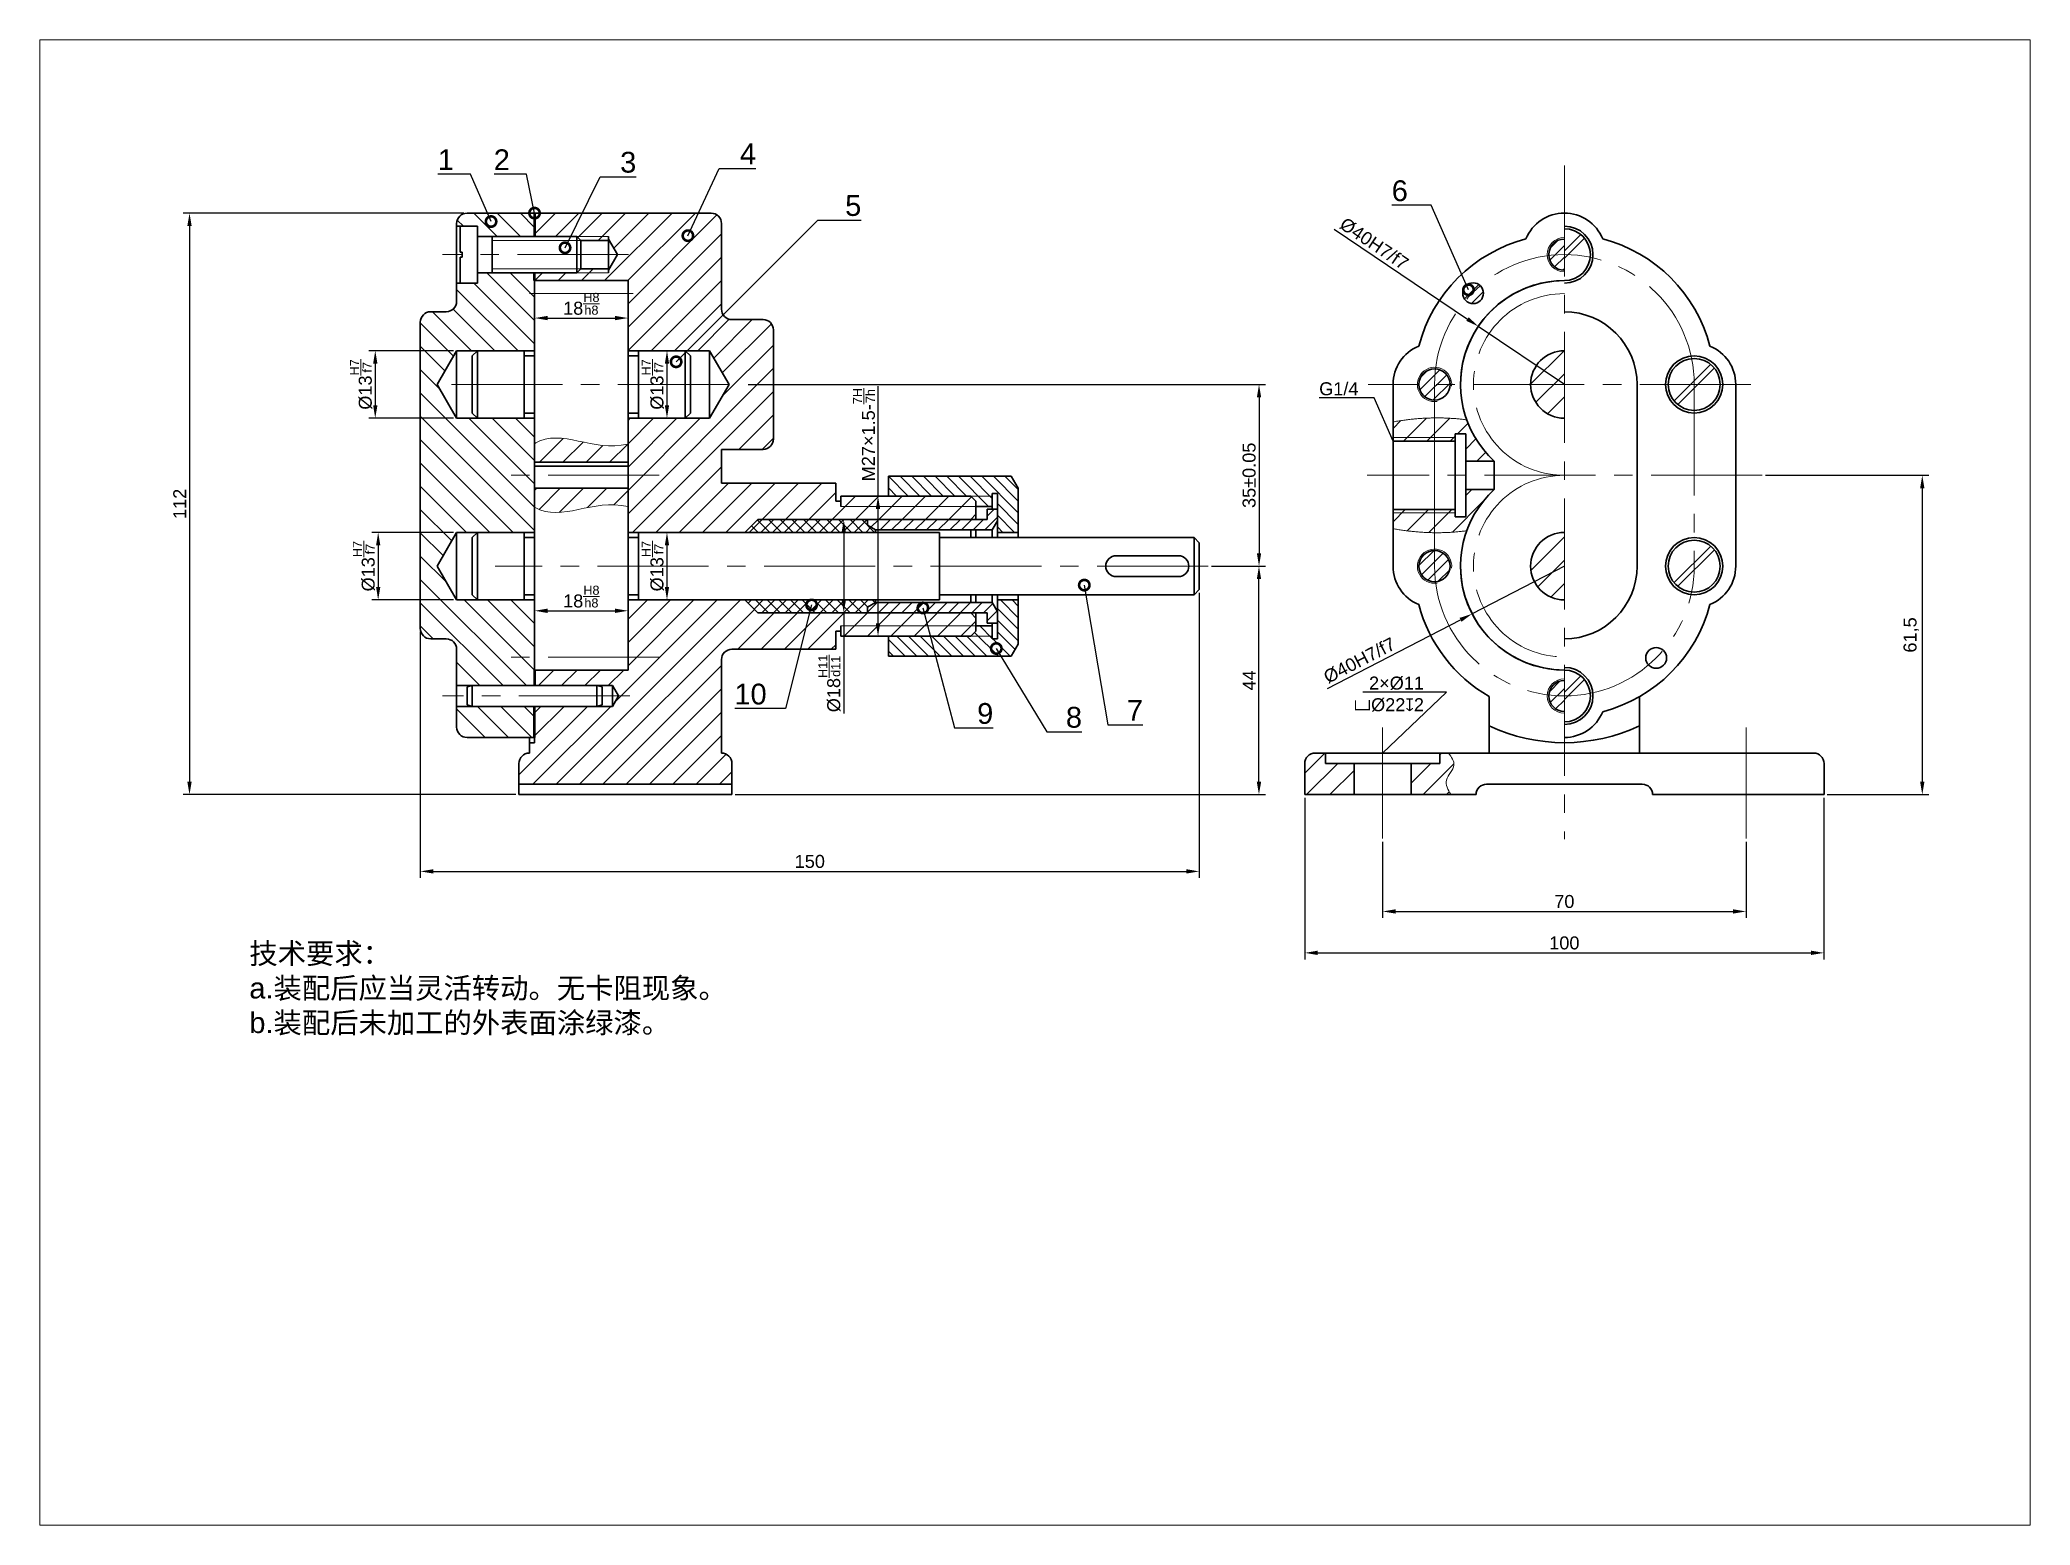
# Paper-space layout '布局1' of a CAD drawing. Header units: millimetres. Extents: x 1 to 257, y 3 to 194.
# The model-space entities are those that its viewports show. They can reach past a viewport. Long polylines and large blocks are cut down to what shows.
import ezdxf
from ezdxf import colors
from ezdxf.entities.mleader import LeaderData, LeaderLine
from ezdxf.math import Vec2, Vec3

# ---------------------------------------------------------------- set-up
doc = ezdxf.new("R2010")
doc.units = ezdxf.units.MM
doc.header["$LTSCALE"] = 0.5
doc.linetypes.add('CENTER2', pattern=[28.575, 19.05, -3.175, 3.175, -3.175])
for name, color, linetype, lineweight in [('中心线', 7, 'CENTER2', 15), ('剖面线', 7, 'Continuous', 15), ('尺寸线', 7, 'Continuous', 15), ('粗粗实线', 7, 'Continuous', 50), ('细实线', 7, 'Continuous', 15), ('轮廓线', 7, 'Continuous', 30)]:
    doc.layers.add(name, color=color, linetype=linetype, lineweight=lineweight)
doc.styles.get("Standard").update_dxf_attribs({"font": 'arial.ttf'})
doc.dimstyles.new('ISO-25', dxfattribs={"dimtxt": 2.5, "dimasz": 2.5, "dimexe": 1.25, "dimexo": 0.625, "dimtad": 1, "dimtxsty": 'Standard', "dimcen": 2.5, "dimadec": 0, "dimazin": 0, "dimtfac": 1, "dimtmove": 0, "dimatfit": 3, "dimfxl": 1, "dimarcsym": 0})
pattern_1 = [(45, (26.2545, 0), (-2.245064, 2.245064), [])]

psp = doc.layouts.new('布局1')

msp = doc.modelspace()

# ---------------------------------------------------------------- texts
at = {"layer": '尺寸线', "insert": (2556.99, 1914.784), "char_height": 4, "attachment_point": 1}
msp.add_mtext('{\\fSimSun|b0|i0|c134|p2;技术要求：}\\Pa.{\\fSimSun|b0|i0|c134|p2;装配后应当灵活转动。无卡阻现象。}\\Pb.{\\fSimSun|b0|i0|c134|p2;装配后未加工的外表面涂绿漆。}', dxfattribs=at)

# ---------------------------------------------------------------- blocks, each defined once
blk = doc.blocks.new('*D18')
at = {"layer": 'Defpoints', "color": 0, "transparency": 16777216}
for p in [(2598.92, 2055.38), (2545.47, 1943.38), (2608.92, 1943.38)]:
    blk.add_point(p, dxfattribs=at)
at = {"layer": '尺寸线', "color": 0, "lineweight": -2, "transparency": 16777216}
for p, q in [((2598.29, 2055.38), (2544.22, 2055.38)), ((2545.47, 2052.88), (2545.47, 1945.88)), ((2608.29, 1943.38), (2544.22, 1943.38))]:
    blk.add_line(p, q, dxfattribs=at)
at = {"layer": '尺寸线', "color": 0, "transparency": 16777216}
for points in [[(2545.05, 2052.88), (2545.89, 2052.88), (2545.47, 2055.38)], [(2545.05, 1945.88), (2545.89, 1945.88), (2545.47, 1943.38)]]:
    blk.add_solid(points, dxfattribs=at)
at = {"layer": '尺寸线', "color": 0, "transparency": 16777216, "insert": (2543.59, 1999.38), "char_height": 2.5, "attachment_point": 5, "rotation": 90}
blk.add_mtext('112', dxfattribs=at)
blk = doc.blocks.new('*D19')
at = {"layer": 'Defpoints', "color": 0, "transparency": 16777216}
for p in [(2739.92, 1982.88), (2589.92, 1975.38), (2739.92, 1928.59)]:
    blk.add_point(p, dxfattribs=at)
at = {"layer": '尺寸线', "color": 0, "lineweight": -2, "transparency": 16777216}
for p, q in [((2739.92, 1982.26), (2739.92, 1927.34)), ((2589.92, 1974.76), (2589.92, 1927.34)), ((2592.42, 1928.59), (2737.42, 1928.59))]:
    blk.add_line(p, q, dxfattribs=at)
at = {"layer": '尺寸线', "color": 0, "transparency": 16777216}
for points in [[(2592.42, 1929.01), (2592.42, 1928.18), (2589.92, 1928.59)], [(2737.42, 1929.01), (2737.42, 1928.18), (2739.92, 1928.59)]]:
    blk.add_solid(points, dxfattribs=at)
at = {"layer": '尺寸线', "color": 0, "transparency": 16777216, "insert": (2664.92, 1930.5), "char_height": 2.5, "attachment_point": 5}
blk.add_mtext('150', dxfattribs=at)
blk = doc.blocks.new('*D20')
at = {"layer": 'Defpoints', "color": 0, "transparency": 16777216}
for p in [(2652.43, 2022.38), (2741.64, 1987.38), (2751.43, 1987.38)]:
    blk.add_point(p, dxfattribs=at)
at = {"layer": '尺寸线', "color": 0, "lineweight": -2, "transparency": 16777216}
for p, q in [((2653.06, 2022.38), (2752.68, 2022.38)), ((2751.43, 2019.88), (2751.43, 1989.88)), ((2742.27, 1987.38), (2752.68, 1987.38))]:
    blk.add_line(p, q, dxfattribs=at)
at = {"layer": '尺寸线', "color": 0, "transparency": 16777216}
for points in [[(2751.02, 2019.88), (2751.85, 2019.88), (2751.43, 2022.38)], [(2751.02, 1989.88), (2751.85, 1989.88), (2751.43, 1987.38)]]:
    blk.add_solid(points, dxfattribs=at)
at = {"layer": '尺寸线', "color": 0, "transparency": 16777216, "insert": (2749.53, 2004.88), "char_height": 2.5, "attachment_point": 5, "rotation": 90}
blk.add_mtext('35%%p0.05', dxfattribs=at)
blk = doc.blocks.new('*D21')
at = {"layer": 'Defpoints', "color": 0, "transparency": 16777216}
for p in [(2741.64, 1987.38), (2751.42, 1987.38), (2649.92, 1943.38)]:
    blk.add_point(p, dxfattribs=at)
at = {"layer": '尺寸线', "color": 0, "lineweight": -2, "transparency": 16777216}
for p, q in [((2742.27, 1987.38), (2752.67, 1987.38)), ((2751.42, 1945.88), (2751.42, 1984.88)), ((2650.54, 1943.38), (2752.67, 1943.38))]:
    blk.add_line(p, q, dxfattribs=at)
at = {"layer": '尺寸线', "color": 0, "transparency": 16777216}
for points in [[(2751, 1984.88), (2751.84, 1984.88), (2751.42, 1987.38)], [(2751, 1945.88), (2751.84, 1945.88), (2751.42, 1943.38)]]:
    blk.add_solid(points, dxfattribs=at)
at = {"layer": '尺寸线', "color": 0, "transparency": 16777216, "insert": (2749.54, 1965.38), "char_height": 2.5, "attachment_point": 5, "rotation": 90}
blk.add_mtext('44', dxfattribs=at)
blk = doc.blocks.new('*D22')
at = {"layer": 'Defpoints', "color": 0, "transparency": 16777216}
for p in [(2611.92, 2039.88), (2629.92, 2039.88), (2629.92, 2035.17)]:
    blk.add_point(p, dxfattribs=at)
at = {"layer": '尺寸线', "color": 0, "lineweight": -2, "transparency": 16777216}
for p, q in [((2611.92, 2039.26), (2611.92, 2033.92)), ((2629.92, 2039.26), (2629.92, 2033.92)), ((2614.42, 2035.17), (2627.42, 2035.17))]:
    blk.add_line(p, q, dxfattribs=at)
at = {"layer": '尺寸线', "color": 0, "transparency": 16777216}
for points in [[(2614.42, 2035.59), (2614.42, 2034.76), (2611.92, 2035.17)], [(2627.42, 2035.59), (2627.42, 2034.76), (2629.92, 2035.17)]]:
    blk.add_solid(points, dxfattribs=at)
at = {"layer": '尺寸线', "color": 0, "transparency": 16777216, "insert": (2620.92, 2037.9), "char_height": 2.5, "attachment_point": 5}
blk.add_mtext('18{\\H0.7x;\\SH8/h8;}', dxfattribs=at)
blk = doc.blocks.new('*D23')
at = {"layer": 'Defpoints', "color": 0, "transparency": 16777216}
for p in [(2611.92, 1987.91), (2629.92, 1987.91), (2629.92, 1978.79)]:
    blk.add_point(p, dxfattribs=at)
at = {"layer": '尺寸线', "color": 0, "lineweight": -2, "transparency": 16777216}
for p, q in [((2611.92, 1987.28), (2611.92, 1977.54)), ((2629.92, 1987.28), (2629.92, 1977.54)), ((2614.42, 1978.79), (2627.42, 1978.79))]:
    blk.add_line(p, q, dxfattribs=at)
at = {"layer": '尺寸线', "color": 0, "transparency": 16777216}
for points in [[(2614.42, 1979.2), (2614.42, 1978.37), (2611.92, 1978.79)], [(2627.42, 1979.2), (2627.42, 1978.37), (2629.92, 1978.79)]]:
    blk.add_solid(points, dxfattribs=at)
at = {"layer": '尺寸线', "color": 0, "transparency": 16777216, "insert": (2620.92, 1981.51), "char_height": 2.5, "attachment_point": 5}
blk.add_mtext('18{\\H0.7x;\\SH8/h8;}', dxfattribs=at)
blk = doc.blocks.new('*D24')
at = {"layer": 'Defpoints', "color": 0, "transparency": 16777216}
for p in [(2775.23, 1934.91), (2845.23, 1934.91), (2845.23, 1920.88)]:
    blk.add_point(p, dxfattribs=at)
at = {"layer": '尺寸线', "color": 0, "lineweight": -2, "transparency": 16777216}
for p, q in [((2775.23, 1934.29), (2775.23, 1919.63)), ((2845.23, 1934.29), (2845.23, 1919.63)), ((2777.73, 1920.88), (2842.73, 1920.88))]:
    blk.add_line(p, q, dxfattribs=at)
at = {"layer": '尺寸线', "color": 0, "transparency": 16777216}
for points in [[(2777.73, 1921.29), (2777.73, 1920.46), (2775.23, 1920.88)], [(2842.73, 1921.29), (2842.73, 1920.46), (2845.23, 1920.88)]]:
    blk.add_solid(points, dxfattribs=at)
at = {"layer": '尺寸线', "color": 0, "transparency": 16777216, "insert": (2810.23, 1922.78), "char_height": 2.5, "attachment_point": 5}
blk.add_mtext('70', dxfattribs=at)
blk = doc.blocks.new('*D25')
at = {"layer": 'Defpoints', "color": 0, "transparency": 16777216}
for p in [(2760.23, 1943.38), (2860.23, 1943.38), (2860.23, 1912.9)]:
    blk.add_point(p, dxfattribs=at)
at = {"layer": '尺寸线', "color": 0, "lineweight": -2, "transparency": 16777216}
for p, q in [((2760.23, 1942.76), (2760.23, 1911.65)), ((2860.23, 1942.76), (2860.23, 1911.65)), ((2762.73, 1912.9), (2857.73, 1912.9))]:
    blk.add_line(p, q, dxfattribs=at)
at = {"layer": '尺寸线', "color": 0, "transparency": 16777216}
for points in [[(2762.73, 1913.32), (2762.73, 1912.49), (2760.23, 1912.9)], [(2857.73, 1913.32), (2857.73, 1912.49), (2860.23, 1912.9)]]:
    blk.add_solid(points, dxfattribs=at)
at = {"layer": '尺寸线', "color": 0, "transparency": 16777216, "insert": (2810.23, 1914.8), "char_height": 2.5, "attachment_point": 5}
blk.add_mtext('100', dxfattribs=at)
blk = doc.blocks.new('*D26')
at = {"layer": 'Defpoints', "color": 0, "transparency": 16777216}
for p in [(2848.31, 2004.88), (2860.23, 1943.38), (2879.16, 1943.38)]:
    blk.add_point(p, dxfattribs=at)
at = {"layer": '尺寸线', "color": 0, "lineweight": -2, "transparency": 16777216}
for p, q in [((2848.94, 2004.88), (2880.41, 2004.88)), ((2879.16, 2002.38), (2879.16, 1945.88)), ((2860.86, 1943.38), (2880.41, 1943.38))]:
    blk.add_line(p, q, dxfattribs=at)
at = {"layer": '尺寸线', "color": 0, "transparency": 16777216}
for points in [[(2878.74, 2002.38), (2879.57, 2002.38), (2879.16, 2004.88)], [(2878.74, 1945.88), (2879.57, 1945.88), (2879.16, 1943.38)]]:
    blk.add_solid(points, dxfattribs=at)
at = {"layer": '尺寸线', "color": 0, "transparency": 16777216, "insert": (2877.03, 1974.13), "char_height": 2.5, "attachment_point": 5, "rotation": 90}
blk.add_mtext('61,5', dxfattribs=at)
blk = doc.blocks.new('*D27')
at = {"layer": 'Defpoints', "color": 0, "transparency": 16777216}
for p in [(2793.66, 2033.57), (2810.23, 2022.38)]:
    blk.add_point(p, dxfattribs=at)
at = {"layer": '尺寸线', "color": 0, "lineweight": -2, "transparency": 16777216}
for p, q in [((2765.91, 2052.3), (2791.58, 2034.97)), ((2810.23, 2022.38), (2793.66, 2033.57))]:
    blk.add_line(p, q, dxfattribs=at)
at = {"layer": '尺寸线', "color": 0, "transparency": 16777216}
blk.add_solid([(2791.82, 2035.32), (2791.35, 2034.63), (2793.66, 2033.57)], dxfattribs=at)
at = {"layer": '尺寸线', "color": 0, "transparency": 16777216, "insert": (2773.6, 2049.48), "char_height": 2.5, "attachment_point": 5, "rotation": 325.9839}
blk.add_mtext('%%C40H7/f7', dxfattribs=at)
blk = doc.blocks.new('*D28')
at = {"layer": 'Defpoints', "color": 0, "transparency": 16777216}
for p in [(2810.23, 1987.38), (2792.47, 1978.2)]:
    blk.add_point(p, dxfattribs=at)
at = {"layer": '尺寸线', "color": 0, "lineweight": -2, "transparency": 16777216}
for p, q in [((2810.23, 1987.38), (2792.47, 1978.2)), ((2764.64, 1963.8), (2790.25, 1977.05))]:
    blk.add_line(p, q, dxfattribs=at)
at = {"layer": '尺寸线', "color": 0, "transparency": 16777216}
blk.add_solid([(2790.06, 1977.42), (2790.44, 1976.68), (2792.47, 1978.2)], dxfattribs=at)
at = {"layer": '尺寸线', "color": 0, "transparency": 16777216, "insert": (2770.79, 1969.21), "char_height": 2.5, "attachment_point": 5, "rotation": 27.3444}
blk.add_mtext('%%C40H7/f7', dxfattribs=at)
blk = doc.blocks.new('_None')
blk = doc.blocks.new('*D30')
at = {"layer": 'Defpoints', "color": 0, "transparency": 16777216}
for p in [(2596.92, 2028.88), (2581.24, 2015.88), (2596.92, 2015.88)]:
    blk.add_point(p, dxfattribs=at)
at = {"layer": '尺寸线', "color": 0, "lineweight": -2, "transparency": 16777216}
for p, q in [((2596.29, 2028.88), (2579.99, 2028.88)), ((2581.24, 2026.38), (2581.24, 2018.38)), ((2596.29, 2015.88), (2579.99, 2015.88))]:
    blk.add_line(p, q, dxfattribs=at)
at = {"layer": '尺寸线', "color": 0, "transparency": 16777216}
for points in [[(2580.83, 2026.38), (2581.66, 2026.38), (2581.24, 2028.88)], [(2580.83, 2018.38), (2581.66, 2018.38), (2581.24, 2015.88)]]:
    blk.add_solid(points, dxfattribs=at)
at = {"layer": '尺寸线', "color": 0, "transparency": 16777216, "insert": (2578.51, 2022.38), "char_height": 2.5, "attachment_point": 5, "rotation": 90}
blk.add_mtext('%%C13{\\H0.7x;\\SH7/f7;}', dxfattribs=at)
blk = doc.blocks.new('*D31')
at = {"layer": 'Defpoints', "color": 0, "transparency": 16777216}
for p in [(2596.92, 1993.88), (2581.8, 1980.88), (2596.92, 1980.88)]:
    blk.add_point(p, dxfattribs=at)
at = {"layer": '尺寸线', "color": 0, "lineweight": -2, "transparency": 16777216}
for p, q in [((2596.29, 1993.88), (2580.55, 1993.88)), ((2581.8, 1991.38), (2581.8, 1983.38)), ((2596.29, 1980.88), (2580.55, 1980.88))]:
    blk.add_line(p, q, dxfattribs=at)
at = {"layer": '尺寸线', "color": 0, "transparency": 16777216}
for points in [[(2581.39, 1991.38), (2582.22, 1991.38), (2581.8, 1993.88)], [(2581.39, 1983.38), (2582.22, 1983.38), (2581.8, 1980.88)]]:
    blk.add_solid(points, dxfattribs=at)
at = {"layer": '尺寸线', "color": 0, "transparency": 16777216, "insert": (2579.07, 1987.38), "char_height": 2.5, "attachment_point": 5, "rotation": 90}
blk.add_mtext('{\\C256;%%C13\\H0.7x;\\SH7/f7;}', dxfattribs=at)
blk = doc.blocks.new('*D32')
at = {"layer": 'Defpoints', "color": 0, "transparency": 16777216}
for p in [(2637.42, 2028.88), (2637.42, 2015.88), (2637.42, 2015.88)]:
    blk.add_point(p, dxfattribs=at)
at = {"layer": '尺寸线', "color": 0, "lineweight": -2, "transparency": 16777216}
for p, q in [((2638.04, 2028.88), (2638.67, 2028.88)), ((2637.42, 2026.38), (2637.42, 2018.38)), ((2638.04, 2015.88), (2638.67, 2015.88))]:
    blk.add_line(p, q, dxfattribs=at)
at = {"layer": '尺寸线', "color": 0, "transparency": 16777216}
for points in [[(2637, 2026.38), (2637.83, 2026.38), (2637.42, 2028.88)], [(2637, 2018.38), (2637.83, 2018.38), (2637.42, 2015.88)]]:
    blk.add_solid(points, dxfattribs=at)
at = {"layer": '尺寸线', "color": 0, "transparency": 16777216, "insert": (2634.68, 2022.38), "char_height": 2.5, "attachment_point": 5, "rotation": 90}
blk.add_mtext('{\\C256;%%C13\\H0.7x;\\SH7/f7;}', dxfattribs=at)
blk = doc.blocks.new('*D33')
at = {"layer": 'Defpoints', "color": 0, "transparency": 16777216}
for p in [(2637.42, 1993.88), (2637.42, 1980.88), (2637.42, 1980.88)]:
    blk.add_point(p, dxfattribs=at)
at = {"layer": '尺寸线', "color": 0, "lineweight": -2, "transparency": 16777216}
for p, q in [((2638.04, 1993.88), (2638.67, 1993.88)), ((2637.42, 1991.38), (2637.42, 1983.38)), ((2638.04, 1980.88), (2638.67, 1980.88))]:
    blk.add_line(p, q, dxfattribs=at)
at = {"layer": '尺寸线', "color": 0, "transparency": 16777216}
for points in [[(2637, 1991.38), (2637.83, 1991.38), (2637.42, 1993.88)], [(2637, 1983.38), (2637.83, 1983.38), (2637.42, 1980.88)]]:
    blk.add_solid(points, dxfattribs=at)
at = {"layer": '尺寸线', "color": 0, "transparency": 16777216, "insert": (2634.68, 1987.38), "char_height": 2.5, "attachment_point": 5, "rotation": 90}
blk.add_mtext('{\\C256;%%C13\\H0.7x;\\SH7/f7;}', dxfattribs=at)
blk = doc.blocks.new('*D34')
at = {"layer": 'Defpoints', "color": 0, "transparency": 16777216}
for p in [(2676.06, 1996.38), (2671.46, 1978.38), (2676.06, 1978.38)]:
    blk.add_point(p, dxfattribs=at)
at = {"layer": '尺寸线', "color": 0, "lineweight": -2, "transparency": 16777216}
for p, q in [((2675.43, 1996.38), (2670.21, 1996.38)), ((2671.46, 1993.88), (2671.46, 1980.88)), ((2675.43, 1978.38), (2670.21, 1978.38)), ((2671.46, 1978.38), (2671.46, 1959.01))]:
    blk.add_line(p, q, dxfattribs=at)
at = {"layer": '尺寸线', "color": 0, "transparency": 16777216}
for points in [[(2671.05, 1993.88), (2671.88, 1993.88), (2671.46, 1996.38)], [(2671.05, 1980.88), (2671.88, 1980.88), (2671.46, 1978.38)]]:
    blk.add_solid(points, dxfattribs=at)
at = {"layer": '尺寸线', "color": 0, "transparency": 16777216, "insert": (2668.72, 1964.79), "char_height": 2.5, "attachment_point": 5, "rotation": 90}
blk.add_mtext('%%C18{\\H0.7x;\\SH11/d11;}', dxfattribs=at)
blk = doc.blocks.new('*D35')
at = {"layer": 'Defpoints', "color": 0, "transparency": 16777216}
for p in [(2680.06, 2000.88), (2678.06, 1973.88), (2680.06, 1973.88)]:
    blk.add_point(p, dxfattribs=at)
at = {"layer": '尺寸线', "color": 0, "lineweight": -2, "transparency": 16777216}
for p, q in [((2678.06, 2000.88), (2678.06, 2022.04)), ((2679.43, 2000.88), (2676.81, 2000.88)), ((2678.06, 1976.38), (2678.06, 1998.38)), ((2679.43, 1973.88), (2676.81, 1973.88))]:
    blk.add_line(p, q, dxfattribs=at)
at = {"layer": '尺寸线', "color": 0, "transparency": 16777216}
for points in [[(2677.64, 1998.38), (2678.48, 1998.38), (2678.06, 2000.88)], [(2677.64, 1976.38), (2678.48, 1976.38), (2678.06, 1973.88)]]:
    blk.add_solid(points, dxfattribs=at)
at = {"layer": '尺寸线', "color": 0, "transparency": 16777216, "insert": (2675.37, 2012.71), "char_height": 2.5, "attachment_point": 5, "rotation": 90}
blk.add_mtext('M27×1.5-{\\H0.7x;\\S7H/7h;}', dxfattribs=at)
blk = doc.blocks.new('_DotSmall')
at = {"color": 0, "linetype": 'ByBlock', "const_width": 0.5}
blk.add_lwpolyline([(-0.0625, 0, 1), (0.0625, 0, 1)], format="xyb", close=True, dxfattribs=at)

# ---------------------------------------------------------------- dimensions: what is measured, and where the dimension line sits
at = {"layer": '尺寸线'}
for base, p1, p2, picture, middle in [((2545.469, 1943.383), (2598.916, 2055.383), (2608.916, 1943.383), '*D18', (2543.589, 1999.383)), ((2879.156, 1943.383), (2848.313, 2004.883), (2860.233, 1943.383), '*D26', (2877.028, 1974.133)), ((2751.42, 1987.383), (2649.916, 1943.383), (2741.64, 1987.383), '*D21', (2749.545, 1965.383))]:
    dim = msp.add_linear_dim(base=base, p1=p1, p2=p2, angle=90, dimstyle='ISO-25', dxfattribs=at)
    dim.commit()
    dim.dimension.update_dxf_attribs({"geometry": picture, "text_midpoint": middle})
for center, mpoint, picture, middle in [((2810.233, 2022.383), (2793.655, 2033.572), '*D27', (2772.501, 2047.849)), ((2810.233, 1987.383), (2792.468, 1978.197), '*D28', (2771.698, 1967.456))]:
    dim = msp.add_radius_dim(center=center, mpoint=mpoint, text='%%C40H7/f7', dimstyle='ISO-25', dxfattribs=at)
    dim.commit()
    dim.dimension.update_dxf_attribs({"geometry": picture, "text_midpoint": middle, "dimtype": 164})
dim = msp.add_linear_dim(base=(2629.916, 2035.172), p1=(2611.916, 2039.883), p2=(2629.916, 2039.883), text='18{\\H0.7x;\\SH8/h8;}', dimstyle='ISO-25', dxfattribs=at)
dim.commit()
dim.dimension.update_dxf_attribs({"geometry": '*D22', "text_midpoint": (2620.916, 2037.897)})
for base, p1, p2, text, picture, middle in [((2581.243, 2015.883), (2596.916, 2028.883), (2596.916, 2015.883), '%%C<>{\\H0.7x;\\SH7/f7;}', '*D30', (2578.511, 2022.383)), ((2637.416, 2015.883), (2637.416, 2028.883), (2637.416, 2015.883), '{\\C256;%%C<>\\H0.7x;\\SH7/f7;}', '*D32', (2634.684, 2022.383)), ((2751.435, 1987.383), (2652.432, 2022.383), (2741.64, 1987.383), '35%%p0.05', '*D20', (2749.532, 2004.883)), ((2581.804, 1980.883), (2596.916, 1993.883), (2596.916, 1980.883), '{\\C256;%%C<>\\H0.7x;\\SH7/f7;}', '*D31', (2579.072, 1987.383)), ((2637.416, 1980.883), (2637.416, 1993.883), (2637.416, 1980.883), '{\\C256;%%C<>\\H0.7x;\\SH7/f7;}', '*D33', (2634.684, 1987.383))]:
    dim = msp.add_linear_dim(base=base, p1=p1, p2=p2, angle=90, text=text, dimstyle='ISO-25', dxfattribs=at)
    dim.commit()
    dim.dimension.update_dxf_attribs({"geometry": picture, "text_midpoint": middle})
for base, p1, p2, text, picture, middle in [((2678.061, 1973.883), (2680.057, 2000.883), (2680.057, 1973.883), 'M<>×1.5-{\\H0.7x;\\S7H/7h;}', '*D35', (2678.061, 2012.711)), ((2671.462, 1978.383), (2676.057, 1996.383), (2676.057, 1978.383), '%%C<>{\\H0.7x;\\SH11/d11;}', '*D34', (2671.462, 1964.788))]:
    dim = msp.add_linear_dim(base=base, p1=p1, p2=p2, angle=90, text=text, dimstyle='ISO-25', dxfattribs=at)
    dim.commit()
    dim.dimension.update_dxf_attribs({"geometry": picture, "text_midpoint": middle, "dimtype": 160})
dim = msp.add_linear_dim(base=(2629.916, 1978.786), p1=(2611.916, 1987.906), p2=(2629.916, 1987.906), text='18{\\H0.7x;\\SH8/h8;}', dimstyle='ISO-25', dxfattribs=at)
dim.commit()
dim.dimension.update_dxf_attribs({"geometry": '*D23', "text_midpoint": (2620.916, 1978.786), "dimtype": 160})
for base, p1, p2, picture, middle in [((2739.916, 1928.594), (2589.916, 1975.383), (2739.916, 1982.883), '*D19', (2664.916, 1930.495)), ((2860.233, 1912.903), (2760.233, 1943.383), (2860.233, 1943.383), '*D25', (2810.233, 1914.805)), ((2845.233, 1920.878), (2775.233, 1934.914), (2845.233, 1934.914), '*D24', (2810.233, 1922.779))]:
    dim = msp.add_linear_dim(base=base, p1=p1, p2=p2, dimstyle='ISO-25', dxfattribs=at)
    dim.commit()
    dim.dimension.update_dxf_attribs({"geometry": picture, "text_midpoint": middle})

# ---------------------------------------------------------------- hatches: boundary and pattern name
at = {"layer": '剖面线'}
h = msp.add_hatch(dxfattribs=at)
h.set_pattern_fill('ANSI31', color=256, angle=90)
h.set_pattern_definition([(135, (26.2545, 0), (-2.245064, -2.245064), [])])
h.paths.add_polyline_path([(2598.916, 2055.383, 0.4142136), (2596.916, 2053.383), (2596.916, 2052.883), (2600.916, 2052.883), (2600.916, 2050.883), (2611.916, 2050.883), (2611.916, 2055.383)])
h.paths.add_polyline_path([(2611.916, 2043.883), (2600.916, 2043.883), (2600.916, 2041.883), (2596.916, 2041.883), (2596.916, 2038.383, -0.4142136), (2594.916, 2036.383), (2591.916, 2036.383, 0.4142136), (2589.916, 2034.383), (2589.916, 1975.383, 0.4142136), (2591.916, 1973.383), (2594.916, 1973.383, -0.4142136), (2596.916, 1971.383), (2596.916, 1967.883), (2596.916, 1964.383), (2611.916, 1964.383), (2611.916, 1980.883), (2596.916, 1980.883), (2593.164, 1987.383), (2596.916, 1993.883), (2611.916, 1993.883), (2611.916, 2015.883), (2596.916, 2015.883), (2593.164, 2022.383), (2596.916, 2028.883), (2611.916, 2028.883)])
h.paths.add_polyline_path([(2611.916, 1954.383), (2611.916, 1960.383), (2596.916, 1960.383), (2596.916, 1956.883), (2596.916, 1956.383, 0.4142136), (2598.916, 1954.383)])
h = msp.add_hatch(dxfattribs=at)
h.set_pattern_fill('ANSI31', color=256)
h.set_pattern_definition(pattern_1)
h.paths.add_polyline_path([(2620.076, 2050.883), (2620.835, 2050.125), (2626.184, 2050.125), (2626.184, 2050.883)])
h.paths.add_polyline_path([(2626.184, 2043.883), (2626.184, 2044.642), (2620.835, 2044.642), (2620.076, 2043.883)])
h = msp.add_hatch(dxfattribs=at)
h.set_pattern_fill('ANSI31', color=256)
h.paths.add_polyline_path([(2810.233, 2022.383), (2803.733, 2022.383, 0.4142136), (2810.233, 2015.883)])
h.paths.add_polyline_path([(2805.637, 2026.98, 0.1989124), (2803.733, 2022.383), (2810.233, 2022.383)])
h.paths.add_polyline_path([(2810.233, 2028.883, 0.1989124), (2805.637, 2026.98), (2810.233, 2022.383)])
h.paths.add_polyline_path([(2810.233, 1993.883, 0.4142136), (2803.733, 1987.383), (2810.233, 1987.383)])
h.paths.add_polyline_path([(2810.233, 1987.383), (2803.733, 1987.383, 0.4142136), (2810.233, 1980.883)])
h = msp.add_hatch(dxfattribs=at)
h.set_pattern_fill('ANSI31', color=256, scale=0.5, angle=90)
h.set_pattern_definition([(135, (26.2545, 0), (-1.122532, -1.122532), [])])
h.paths.add_polyline_path([(2703.717, 2004.704), (2680.057, 2004.704), (2680.057, 2000.883), (2695.916, 2000.883), (2700.057, 2000.883), (2700.057, 2001.383), (2701.057, 2001.383), (2701.057, 1993.883), (2705.057, 1993.883), (2705.057, 2002.383)])
h.paths.add_polyline_path([(2700.057, 2000.883), (2695.916, 2000.883), (2696.916, 1999.883), (2696.916, 1998.883), (2700.057, 1998.883)], flags=17)
h.paths.add_polyline_path([(2705.057, 1980.883), (2701.057, 1980.883), (2701.057, 1973.383), (2700.057, 1973.383), (2700.057, 1973.883), (2695.916, 1973.883), (2680.057, 1973.883), (2680.057, 1970.063), (2703.717, 1970.063), (2705.057, 1972.383)])
h.paths.add_polyline_path([(2700.057, 1975.883), (2696.916, 1975.883), (2696.916, 1974.883), (2695.916, 1973.883), (2700.057, 1973.883)], flags=17)
h = msp.add_hatch(dxfattribs=at)
h.set_pattern_fill('ANSI31', color=256, scale=0.5)
h.set_pattern_definition([(45, (26.2545, 0), (-1.122532, 1.122532), [])])
h.paths.add_polyline_path([(2676.057, 1996.383), (2676.057, 1995.249), (2677.557, 1994.383), (2700.057, 1994.383), (2701.057, 1996.116), (2701.057, 1998.383), (2699.057, 1998.383), (2699.057, 1996.383)])
h.paths.add_polyline_path([(2677.557, 1980.383), (2676.057, 1979.517), (2676.057, 1978.383), (2699.057, 1978.383), (2699.057, 1976.383), (2701.057, 1976.383), (2701.057, 1978.651), (2700.057, 1980.383)])
h = msp.add_hatch(dxfattribs=at)
h.set_pattern_fill('ANSI31', color=256)
h.set_pattern_definition([(45, (-25.2568, 0), (-2.245064, 2.245064), [])])
h.paths.add_polyline_path([(2669.916, 1974.883), (2670.916, 1974.883), (2670.916, 1975.883), (2696.916, 1975.883), (2696.916, 1977.383), (2695.916, 1978.383), (2676.057, 1978.383), (2654.916, 1978.383), (2652.416, 1980.883), (2631.916, 1980.883), (2629.916, 1980.883), (2629.916, 1967.383), (2611.916, 1967.383), (2611.916, 1964.383), (2626.916, 1964.383), (2628.071, 1962.383), (2626.916, 1960.383), (2611.916, 1960.383), (2611.916, 1954.383), (2611.916, 1953.383), (2610.916, 1953.383), (2610.916, 1951.383, 0.4142136), (2608.916, 1949.383), (2608.916, 1945.383), (2649.916, 1945.383), (2649.916, 1949.383, 0.4142136), (2647.916, 1951.383), (2647.916, 1969.383, -0.4142136), (2649.916, 1971.383), (2669.916, 1971.383)])
h.paths.add_polyline_path([(2696.916, 1974.883), (2696.916, 1975.883), (2670.916, 1975.883), (2670.916, 1974.883), (2670.916, 1973.883), (2695.916, 1973.883)], flags=17)
h = msp.add_hatch(dxfattribs=at)
h.set_pattern_fill('ANSI31', color=256)
h.paths.add_polyline_path([(2769.733, 1949.383), (2764.233, 1949.383), (2764.233, 1951.383), (2762.233, 1951.383, 0.4142136), (2760.233, 1949.383), (2760.233, 1943.383), (2769.733, 1943.383)])
edge = h.paths.add_edge_path()
edge.add_spline(control_points=[(2788.349, 1943.383), (2787.832, 1944.335), (2786.744, 1946.338), (2789.748, 1948.836), (2788.49, 1950.605), (2787.937, 1951.383)], knot_values=[0, 0, 0, 0, 2.9213702, 6.1469585, 8.6791857, 8.6791857, 8.6791857, 8.6791857], degree=3, periodic=0)
edge.add_line((2787.937, 1951.383), (2786.233, 1951.383))
edge.add_line((2786.233, 1951.383), (2786.233, 1949.383))
edge.add_line((2786.233, 1949.383), (2780.733, 1949.383))
edge.add_line((2780.733, 1949.383), (2780.733, 1943.383))
edge.add_line((2780.733, 1943.383), (2788.349, 1943.383))
at = {"layer": '细实线'}
h = msp.add_hatch(dxfattribs=at)
h.set_pattern_fill('ANSI31', color=256)
h.set_pattern_definition([(45, (2627.7757, 2053.7235), (-2.24506, 2.24506), [])])
edge = h.paths.add_edge_path()
edge.add_line((2611.916, 2055.383), (2611.916, 2050.883))
edge.add_line((2611.916, 2050.883), (2620.076, 2050.883))
edge.add_line((2620.076, 2050.883), (2626.184, 2050.883))
edge.add_line((2626.184, 2050.883), (2626.184, 2050.383))
edge.add_line((2626.184, 2050.383), (2627.916, 2047.383))
edge.add_line((2627.916, 2047.383), (2626.184, 2044.383))
edge.add_line((2626.184, 2044.383), (2626.184, 2043.883))
edge.add_line((2626.184, 2043.883), (2620.076, 2043.883))
edge.add_line((2620.076, 2043.883), (2611.916, 2043.883))
edge.add_line((2611.916, 2043.883), (2611.916, 2042.383))
edge.add_line((2611.916, 2042.383), (2629.916, 2042.383))
edge.add_line((2629.916, 2042.383), (2629.916, 2028.883))
edge.add_line((2629.916, 2028.883), (2645.616, 2028.883))
edge.add_line((2645.616, 2028.883), (2649.369, 2022.383))
edge.add_line((2649.369, 2022.383), (2645.616, 2015.883))
edge.add_line((2645.616, 2015.883), (2631.916, 2015.883))
edge.add_line((2631.916, 2015.883), (2629.916, 2015.883))
edge.add_line((2629.916, 2015.883), (2629.916, 2002.383))
edge.add_line((2629.916, 2002.383), (2629.916, 1993.883))
edge.add_line((2629.916, 1993.883), (2652.416, 1993.883))
edge.add_line((2652.416, 1993.883), (2654.916, 1996.383))
edge.add_line((2654.916, 1996.383), (2695.916, 1996.383))
edge.add_line((2695.916, 1996.383), (2696.916, 1997.383))
edge.add_line((2696.916, 1997.383), (2696.916, 1999.883))
edge.add_line((2696.916, 1999.883), (2695.916, 2000.883))
edge.add_line((2695.916, 2000.883), (2670.916, 2000.883))
edge.add_line((2670.916, 2000.883), (2670.916, 1999.883))
edge.add_line((2670.916, 1999.883), (2669.916, 1999.883))
edge.add_line((2669.916, 1999.883), (2669.916, 2003.383))
edge.add_line((2669.916, 2003.383), (2647.916, 2003.383))
edge.add_line((2647.916, 2003.383), (2647.916, 2009.883))
edge.add_line((2647.916, 2009.883), (2655.916, 2009.883))
edge.add_arc((2655.916, 2011.883), 2, 270, 360)
edge.add_line((2657.916, 2011.883), (2657.916, 2022.383))
edge.add_line((2657.916, 2022.383), (2657.916, 2032.883))
edge.add_arc((2655.916, 2032.883), 2, 0, 90)
edge.add_line((2655.916, 2034.883), (2649.916, 2034.883))
edge.add_arc((2649.916, 2036.883), 2, 180, 270, ccw=False)
edge.add_line((2647.916, 2036.883), (2647.916, 2053.383))
edge.add_arc((2645.916, 2053.383), 2, 0, 90)
edge.add_line((2645.916, 2055.383), (2611.916, 2055.383))
h = msp.add_hatch(dxfattribs=at)
h.set_pattern_fill('ANSI31', color=256)
h.set_pattern_definition(pattern_1)
edge = h.paths.add_edge_path()
edge.add_spline(control_points=[(2611.916, 2011.035), (2617.355, 2014.078), (2622.959, 2009.209), (2629.916, 2010.913)], knot_values=[0, 0, 0, 0, 1, 1, 1, 1], degree=3, periodic=0)
edge.add_line((2629.916, 2010.913), (2629.916, 2007.383))
edge.add_line((2629.916, 2007.383), (2611.916, 2007.383))
edge.add_line((2611.916, 2007.383), (2611.916, 2011.035))
h = msp.add_hatch(dxfattribs=at)
h.set_pattern_fill('ANSI31', color=256)
edge = h.paths.add_edge_path()
edge.add_spline(control_points=[(2785.233, 2015.938), (2788.362, 2015.971), (2791.43, 2015.568)], knot_values=[0, 0, 0, 0.4418475, 0.4418475, 0.4418475], degree=2, periodic=0)
edge.add_arc((2810.233, 2022.383), 20, 199.92258, 227.54585)
edge.add_line((2796.733, 2007.627), (2791.233, 2007.627))
edge.add_line((2791.233, 2007.627), (2791.233, 2012.883))
edge.add_line((2791.233, 2012.883), (2789.233, 2012.883))
edge.add_line((2789.233, 2012.883), (2789.233, 2011.453))
edge.add_line((2789.233, 2011.453), (2785.233, 2011.453))
edge.add_line((2785.233, 2011.453), (2785.233, 2015.938))
edge = h.paths.add_edge_path()
edge.add_spline(control_points=[(2777.233, 2015.162), (2781.281, 2015.897), (2785.233, 2015.938)], knot_values=[0.4418475, 0.4418475, 0.4418475, 1, 1, 1], degree=2, periodic=0)
edge.add_line((2785.233, 2015.938), (2785.233, 2011.453))
edge.add_line((2785.233, 2011.453), (2777.233, 2011.453))
edge.add_line((2777.233, 2011.453), (2777.233, 2015.162))
edge = h.paths.add_edge_path()
edge.add_line((2785.233, 1998.313), (2789.233, 1998.313))
edge.add_line((2789.233, 1998.313), (2789.233, 1996.883))
edge.add_line((2789.233, 1996.883), (2791.233, 1996.883))
edge.add_line((2791.233, 1996.883), (2791.233, 2002.14))
edge.add_line((2791.233, 2002.14), (2796.733, 2002.14))
edge.add_arc((2810.233, 1987.383), 20, 492.45415, 520.07742)
edge.add_spline(control_points=[(2791.43, 1994.198), (2788.362, 1993.796), (2785.233, 1993.828)], knot_values=[0, 0, 0, 0.4418475, 0.4418475, 0.4418475], degree=2, periodic=0)
edge.add_line((2785.233, 1993.828), (2785.233, 1998.313))
edge = h.paths.add_edge_path()
edge.add_line((2777.233, 1998.313), (2785.233, 1998.313))
edge.add_line((2785.233, 1998.313), (2785.233, 1993.828))
edge.add_spline(control_points=[(2785.233, 1993.828), (2781.281, 1993.87), (2777.233, 1994.605)], knot_values=[0.4418475, 0.4418475, 0.4418475, 1, 1, 1], degree=2, periodic=0)
edge.add_line((2777.233, 1994.605), (2777.233, 1998.313))
h = msp.add_hatch(dxfattribs=at)
h.set_pattern_fill('ANSI31', color=256)
h.set_pattern_definition(pattern_1)
edge = h.paths.add_edge_path()
edge.add_spline(control_points=[(2611.916, 1998.732), (2617.355, 1995.689), (2622.959, 2000.558), (2629.916, 1998.854)], knot_values=[0, 0, 0, 0, 1, 1, 1, 1], degree=3, periodic=0)
edge.add_line((2629.916, 1998.854), (2629.916, 2002.383))
edge.add_line((2629.916, 2002.383), (2611.916, 2002.383))
edge.add_line((2611.916, 2002.383), (2611.916, 1998.732))
h = msp.add_hatch(dxfattribs=at)
h.set_pattern_fill('ANSI37', color=256, scale=0.5)
h.set_pattern_definition([(45, (26.2545, 0), (-1.122532, 1.122532), []), (135, (26.2545, 0), (-1.122532, -1.122532), [])])
h.paths.add_polyline_path([(2654.916, 1996.383), (2652.416, 1993.883), (2677.557, 1993.883), (2677.557, 1994.383), (2676.057, 1995.249), (2676.057, 1996.383)])
h.paths.add_polyline_path([(2652.416, 1980.883), (2654.916, 1978.383), (2676.057, 1978.383), (2676.057, 1979.517), (2677.557, 1980.383), (2677.557, 1980.883)])
at = {"layer": '轮廓线'}
h = msp.add_hatch(dxfattribs=at)
h.set_pattern_fill('ANSI31', color=256, scale=0.5)
h.paths.add_polyline_path([(2810.233, 2050.383, 0.4319091), (2807.238, 2047.203, -0.030027), (2810.233, 2047.383)])
h.paths.add_polyline_path([(2810.233, 2047.383, 0.030027), (2807.238, 2047.203, 0.3967367), (2810.233, 2044.383)])
h.paths.add_polyline_path([(2785.413, 2025.378, 0.4319091), (2782.233, 2022.383), (2785.233, 2022.383, -0.030027)])
h.paths.add_polyline_path([(2785.233, 2022.383), (2782.233, 2022.383, 0.4142136), (2785.233, 2019.383)])
h.paths.add_polyline_path([(2788.233, 2022.383), (2785.233, 2022.383), (2785.233, 2019.383, 0.4142136)])
h.paths.add_polyline_path([(2785.413, 2025.378, 0.030027), (2785.233, 2022.383), (2788.233, 2022.383, 0.3967367)])
h.paths.add_polyline_path([(2785.233, 1990.383, 0.4142136), (2782.233, 1987.383), (2785.233, 1987.383)])
h.paths.add_polyline_path([(2785.233, 1987.383), (2782.233, 1987.383, 0.4319091), (2785.413, 1984.389, -0.030027)])
h.paths.add_polyline_path([(2788.233, 1987.383), (2785.233, 1987.383, 0.030027), (2785.413, 1984.389, 0.3967367)])
h.paths.add_polyline_path([(2785.233, 1990.383), (2785.233, 1987.383), (2788.233, 1987.383, 0.4142136)])
h.paths.add_polyline_path([(2810.233, 1965.383, 0.3967367), (2807.238, 1962.563, 0.030027), (2810.233, 1962.383)])
h.paths.add_polyline_path([(2810.233, 1962.383, -0.030027), (2807.238, 1962.563, 0.4319091), (2810.233, 1959.383)])
h = msp.add_hatch(dxfattribs=at)
h.set_pattern_fill('ANSI31', color=256, scale=0.5)
h.paths.add_polyline_path([(2794.025, 2041.418, 0.6569108), (2790.656, 2039.96, 0.1907845), (2791.198, 2038.591, -0.0400445)])
h.paths.add_polyline_path([(2794.656, 2039.96, 0.2070656), (2794.025, 2041.418, 0.0400445), (2791.198, 2038.591, 0.6795651)])

# ---------------------------------------------------------------- linework, layer by layer
at = {"layer": '中心线'}
for p, q in [((2810.233, 2064.573), (2810.233, 1934.818)), ((2629.995, 2047.383), (2594.201, 2047.383)), ((2630.916, 2039.883), (2610.916, 2039.883)), ((2595.916, 2022.383), (2652.432, 2022.383)), ((2846.145, 2022.383), (2772.424, 2022.383)), ((2785.233, 2022.383), (2785.233, 2004.883)), ((2835.233, 2022.383), (2835.233, 1987.383)), ((2635.916, 2004.883), (2605.916, 2004.883)), ((2848.313, 2004.883), (2772.279, 2004.883)), ((2785.233, 1987.383), (2785.233, 2004.883)), ((2741.64, 1987.383), (2604.32, 1987.383)), ((2635.916, 1969.883), (2605.916, 1969.883)), ((2630.292, 1962.383), (2594.201, 1962.383)), ((2775.233, 1934.914), (2775.233, 1958.429)), ((2845.233, 1934.914), (2845.233, 1958.429))]:
    msp.add_line(p, q, dxfattribs=at)
for centre, radius, start, end in [((2810.233, 2022.383), 25, 0, 180), ((2810.233, 2022.383), 25, 0, 90), ((2810.233, 2022.383), 17.5, 90, 270), ((2810.233, 1987.383), 17.5, 90, 270), ((2810.233, 1987.383), 25, 180, 270), ((2810.233, 1987.383), 25, 270, 0), ((2810.233, 1987.383), 25, 270, 0)]:
    msp.add_arc(centre, radius, start, end, dxfattribs=at)
at = {"layer": '粗粗实线'}
for p, q in [((2611.916, 2055.383), (2611.916, 2050.883)), ((2611.916, 2042.383), (2611.916, 2043.883)), ((2611.916, 1967.383), (2611.916, 1964.383)), ((2611.916, 1954.383), (2611.916, 1960.383))]:
    msp.add_line(p, q, dxfattribs=at)
at = {"layer": '细实线'}
for p, q in [((2620.076, 2050.883), (2626.184, 2050.883)), ((2620.835, 2050.125), (2603.772, 2050.125)), ((2620.835, 2044.642), (2603.772, 2044.642)), ((2620.076, 2043.883), (2626.184, 2043.883)), ((2789.233, 2012.137), (2777.233, 2012.137)), ((2695.916, 2000.883), (2700.057, 2000.883)), ((2670.916, 1998.883), (2696.916, 1998.883)), ((2789.233, 1997.63), (2777.233, 1997.63)), ((2670.916, 1975.883), (2696.916, 1975.883)), ((2695.916, 1973.883), (2700.057, 1973.883))]:
    msp.add_line(p, q, dxfattribs=at)
for centre, start, end in [((2810.233, 2047.383), 90, 270), ((2785.233, 2022.383), 353.74797, 279.22757), ((2785.233, 1987.383), 353.74797, 279.22757), ((2810.233, 1962.383), 90, 270)]:
    msp.add_arc(centre, 3.3, start, end, dxfattribs=at)
for points, degree in [([(2611.916, 2011.035), (2617.355, 2014.078), (2622.959, 2009.209), (2629.916, 2010.913)], 3), ([(2791.43, 2015.568), (2784.485, 2016.479), (2777.233, 2015.162)], 2), ([(2611.916, 1998.732), (2617.355, 1995.689), (2622.959, 2000.558), (2629.916, 1998.854)], 3), ([(2791.43, 1994.198), (2784.485, 1993.287), (2777.233, 1994.605)], 2)]:
    msp.add_open_spline(points, degree=degree, dxfattribs=at)
msp.add_spline([(2787.937, 1951.383), (2788.968, 1949.071), (2787.524, 1946.186), (2788.349, 1943.383)], degree=3, dxfattribs=at)
at = {"layer": '轮廓线'}
for p, q in [((2598.916, 2055.383), (2611.916, 2055.383)), ((2645.916, 2055.383), (2611.916, 2055.383)), ((2596.916, 2052.883), (2596.916, 2053.383)), ((2596.916, 2052.883), (2600.916, 2052.883)), ((2596.916, 2052.883), (2596.916, 2041.883)), ((2597.6, 2052.883), (2597.6, 2047.883)), ((2600.916, 2052.883), (2600.916, 2047.383)), ((2611.916, 2050.883), (2600.916, 2050.883)), ((2603.772, 2050.883), (2603.772, 2047.383)), ((2611.916, 2050.883), (2620.076, 2050.883)), ((2620.076, 2050.883), (2620.076, 2047.383)), ((2620.076, 2050.883), (2620.835, 2050.125)), ((2626.184, 2050.883), (2626.184, 2047.383)), ((2647.916, 2036.883), (2647.916, 2053.383)), ((2810.233, 2048.091), (2813.344, 2051.201)), ((2597.972, 2047.883), (2597.6, 2047.883)), ((2597.6, 2041.883), (2597.6, 2046.883)), ((2597.972, 2046.883), (2597.6, 2046.883)), ((2597.972, 2047.383), (2597.972, 2047.883)), ((2597.972, 2047.383), (2597.972, 2046.883)), ((2600.916, 2041.883), (2600.916, 2047.383)), ((2603.772, 2043.883), (2603.772, 2047.383)), ((2620.076, 2043.883), (2620.076, 2047.383)), ((2620.835, 2050.125), (2626.184, 2050.125)), ((2620.835, 2050.125), (2620.835, 2047.383)), ((2620.835, 2044.642), (2620.835, 2047.383)), ((2627.916, 2047.383), (2626.184, 2050.383)), ((2627.916, 2047.383), (2626.184, 2044.383)), ((2626.184, 2043.883), (2626.184, 2047.383)), ((2810.233, 2046.676), (2814.051, 2050.494)), ((2611.916, 2043.883), (2600.916, 2043.883)), ((2611.916, 2043.883), (2600.916, 2043.883)), ((2611.916, 2043.883), (2620.076, 2043.883)), ((2620.076, 2043.883), (2620.835, 2044.642)), ((2620.835, 2044.642), (2626.184, 2044.642)), ((2596.916, 2038.383), (2596.916, 2041.883)), ((2596.916, 2041.883), (2600.916, 2041.883)), ((2611.916, 2042.383), (2629.916, 2042.383)), ((2611.916, 2042.383), (2611.916, 2022.383)), ((2611.916, 2042.383), (2629.916, 2042.383)), ((2611.916, 2042.383), (2611.916, 1967.383)), ((2611.916, 2042.383), (2611.916, 1967.383)), ((2629.916, 2042.383), (2629.916, 1967.383)), ((2629.916, 2042.383), (2629.916, 2022.383)), ((2594.916, 2036.383), (2591.916, 2036.383)), ((2589.916, 1975.383), (2589.916, 2034.383)), ((2655.916, 2034.883), (2649.916, 2034.883)), ((2657.916, 2022.383), (2657.916, 2032.883)), ((2596.916, 2028.883), (2593.164, 2022.383)), ((2611.916, 2028.883), (2596.916, 2028.883)), ((2596.916, 2028.883), (2596.916, 2022.383)), ((2598.916, 2028.883), (2609.916, 2028.883)), ((2600.916, 2028.883), (2599.916, 2027.883)), ((2599.916, 2022.383), (2599.916, 2027.883)), ((2600.916, 2015.883), (2600.916, 2028.883)), ((2609.916, 2028.883), (2609.916, 2022.383)), ((2609.916, 2027.883), (2611.916, 2027.883)), ((2629.916, 2028.883), (2645.616, 2028.883)), ((2631.916, 2027.883), (2629.916, 2027.883)), ((2642.916, 2028.883), (2631.916, 2028.883)), ((2631.916, 2028.883), (2631.916, 2022.383)), ((2640.916, 2028.883), (2641.916, 2027.883)), ((2640.916, 2015.883), (2640.916, 2028.883)), ((2641.916, 2022.383), (2641.916, 2027.883)), ((2645.616, 2028.883), (2649.369, 2022.383)), ((2645.616, 2028.883), (2645.616, 2022.383)), ((2831.415, 2019.273), (2838.344, 2026.201)), ((2832.122, 2018.566), (2839.051, 2025.494)), ((2596.916, 2015.883), (2593.164, 2022.383)), ((2596.916, 2015.883), (2596.916, 2022.383)), ((2599.916, 2022.383), (2599.916, 2016.883)), ((2609.916, 2015.883), (2609.916, 2022.383)), ((2611.916, 2002.383), (2611.916, 2022.383)), ((2629.916, 2002.383), (2629.916, 2022.383)), ((2631.916, 2015.883), (2631.916, 2022.383)), ((2641.916, 2022.383), (2641.916, 2016.883)), ((2645.616, 2015.883), (2649.369, 2022.383)), ((2645.616, 2015.883), (2645.616, 2022.383)), ((2657.916, 2022.383), (2657.916, 2011.883)), ((2777.233, 2022.383), (2777.233, 2004.883)), ((2824.233, 2022.383), (2824.233, 1987.383)), ((2843.233, 2022.383), (2843.233, 2004.883)), ((2600.916, 2015.883), (2599.916, 2016.883)), ((2609.916, 2016.883), (2611.916, 2016.883)), ((2631.916, 2016.883), (2629.916, 2016.883)), ((2640.916, 2015.883), (2641.916, 2016.883)), ((2611.916, 2015.883), (2596.916, 2015.883)), ((2598.916, 2015.883), (2609.916, 2015.883)), ((2629.916, 2015.883), (2642.916, 2015.883)), ((2645.616, 2015.883), (2631.916, 2015.883)), ((2791.233, 2012.883), (2789.233, 2012.883)), ((2789.233, 2012.883), (2789.233, 1996.883)), ((2791.233, 1996.883), (2791.233, 2012.883)), ((2647.916, 2003.383), (2647.916, 2009.883)), ((2655.916, 2009.883), (2647.916, 2009.883)), ((2789.233, 2011.453), (2777.233, 2011.453)), ((2611.916, 2007.383), (2611.916, 1987.383)), ((2611.916, 2007.383), (2629.916, 2007.383)), ((2611.916, 2006.627), (2629.916, 2006.627)), ((2629.916, 2007.383), (2629.916, 1987.383)), ((2703.717, 2004.704), (2680.057, 2004.704)), ((2680.057, 2004.704), (2680.057, 2000.883)), ((2705.057, 2002.383), (2703.717, 2004.704)), ((2777.233, 1987.383), (2777.233, 2004.883)), ((2796.733, 2007.627), (2791.233, 2007.627)), ((2796.733, 2002.14), (2796.733, 2007.627)), ((2843.233, 1987.383), (2843.233, 2004.883)), ((2611.916, 2002.383), (2629.916, 2002.383)), ((2611.916, 2002.383), (2629.916, 2002.383)), ((2669.916, 2003.383), (2647.916, 2003.383)), ((2669.916, 1999.883), (2669.916, 2003.383)), ((2695.916, 2000.883), (2670.916, 2000.883)), ((2670.916, 1999.883), (2670.916, 2000.883)), ((2696.916, 1999.883), (2695.916, 2000.883)), ((2701.057, 2001.383), (2700.057, 2001.383)), ((2700.057, 2001.383), (2700.057, 1998.383)), ((2701.057, 2001.383), (2701.057, 1992.883)), ((2705.057, 1992.883), (2705.057, 2002.383)), ((2796.733, 2002.14), (2791.233, 2002.14)), ((2670.916, 1999.883), (2669.916, 1999.883)), ((2670.916, 1999.883), (2670.916, 1998.883)), ((2695.916, 1996.383), (2696.916, 1997.383)), ((2696.916, 1996.383), (2696.916, 1999.883)), ((2696.916, 1998.883), (2700.057, 1998.883)), ((2699.057, 1996.383), (2699.057, 1998.383)), ((2699.057, 1998.383), (2701.057, 1998.383)), ((2701.057, 1998.383), (2701.057, 1992.883)), ((2789.233, 1998.313), (2777.233, 1998.313)), ((2596.916, 1993.883), (2593.164, 1987.383)), ((2611.916, 1993.883), (2596.916, 1993.883)), ((2596.916, 1993.883), (2596.916, 1987.383)), ((2599.916, 1992.883), (2600.916, 1993.883)), ((2600.916, 1993.883), (2609.916, 1993.883)), ((2600.916, 1993.883), (2600.916, 1987.383)), ((2609.916, 1993.883), (2609.916, 1987.383)), ((2652.416, 1993.883), (2629.916, 1993.883)), ((2631.916, 1993.883), (2631.916, 1987.383)), ((2631.916, 1993.883), (2689.916, 1993.883)), ((2652.416, 1993.883), (2654.916, 1996.383)), ((2695.916, 1996.383), (2654.916, 1996.383)), ((2676.057, 1996.383), (2699.057, 1996.383)), ((2676.057, 1995.249), (2676.057, 1996.383)), ((2677.557, 1994.383), (2676.057, 1995.249)), ((2700.057, 1994.383), (2677.557, 1994.383)), ((2677.557, 1994.383), (2677.557, 1993.883)), ((2689.916, 1993.883), (2689.916, 1992.883)), ((2695.916, 1994.383), (2695.916, 1992.883)), ((2696.916, 1994.383), (2696.916, 1992.883)), ((2700.057, 1994.383), (2701.057, 1996.116)), ((2700.057, 1992.883), (2700.057, 1994.383)), ((2700.057, 1994.383), (2700.057, 1992.883)), ((2705.057, 1993.883), (2701.057, 1993.883)), ((2789.233, 1996.883), (2791.233, 1996.883)), ((2599.916, 1987.383), (2599.916, 1992.883)), ((2611.916, 1992.883), (2609.916, 1992.883)), ((2629.916, 1992.883), (2631.916, 1992.883)), ((2689.916, 1992.883), (2738.916, 1992.883)), ((2689.916, 1981.883), (2689.916, 1992.883)), ((2735.916, 1989.383), (2723.916, 1989.383)), ((2739.916, 1991.883), (2738.916, 1992.883)), ((2738.916, 1992.883), (2738.916, 1987.383)), ((2739.916, 1991.883), (2739.916, 1987.383)), ((2831.415, 1984.273), (2838.344, 1991.201)), ((2832.122, 1983.566), (2839.051, 1990.494)), ((2596.916, 1980.883), (2593.164, 1987.383)), ((2596.916, 1980.883), (2596.916, 1987.383)), ((2599.916, 1987.383), (2599.916, 1981.883)), ((2600.916, 1980.883), (2600.916, 1987.383)), ((2609.916, 1980.883), (2609.916, 1987.383)), ((2611.916, 1967.383), (2611.916, 1987.383)), ((2629.916, 1967.383), (2629.916, 1987.383)), ((2631.916, 1980.883), (2631.916, 1987.383)), ((2738.916, 1981.883), (2738.916, 1987.383)), ((2739.916, 1982.883), (2739.916, 1987.383)), ((2599.916, 1981.883), (2600.916, 1980.883)), ((2611.916, 1981.883), (2609.916, 1981.883)), ((2629.916, 1981.883), (2631.916, 1981.883)), ((2689.916, 1981.883), (2738.916, 1981.883)), ((2689.916, 1980.883), (2689.916, 1981.883)), ((2695.916, 1980.383), (2695.916, 1981.883)), ((2696.916, 1980.383), (2696.916, 1981.883)), ((2700.057, 1981.883), (2700.057, 1980.383)), ((2700.057, 1980.383), (2700.057, 1981.883)), ((2701.057, 1976.383), (2701.057, 1981.883)), ((2701.057, 1973.383), (2701.057, 1981.883)), ((2705.057, 1981.883), (2705.057, 1972.383)), ((2723.916, 1985.383), (2735.916, 1985.383)), ((2739.916, 1982.883), (2738.916, 1981.883)), ((2611.916, 1980.883), (2596.916, 1980.883)), ((2600.916, 1980.883), (2609.916, 1980.883)), ((2652.416, 1980.883), (2629.916, 1980.883)), ((2631.916, 1980.883), (2689.916, 1980.883)), ((2652.416, 1980.883), (2654.916, 1978.383)), ((2695.916, 1978.383), (2654.916, 1978.383)), ((2677.557, 1980.383), (2676.057, 1979.517)), ((2676.057, 1979.517), (2676.057, 1978.383)), ((2676.057, 1978.383), (2699.057, 1978.383)), ((2677.557, 1980.383), (2677.557, 1980.883)), ((2700.057, 1980.383), (2677.557, 1980.383)), ((2695.916, 1978.383), (2696.916, 1977.383)), ((2696.916, 1978.383), (2696.916, 1974.883)), ((2699.057, 1978.383), (2699.057, 1976.383)), ((2700.057, 1980.383), (2701.057, 1978.651)), ((2705.057, 1980.883), (2701.057, 1980.883)), ((2670.916, 1974.883), (2669.916, 1974.883)), ((2669.916, 1974.883), (2669.916, 1971.383)), ((2670.916, 1974.883), (2669.916, 1974.883)), ((2670.916, 1974.883), (2670.916, 1975.883)), ((2670.916, 1974.883), (2670.916, 1973.883)), ((2670.916, 1974.883), (2670.916, 1973.883)), ((2696.916, 1974.883), (2695.916, 1973.883)), ((2696.916, 1975.883), (2700.057, 1975.883)), ((2699.057, 1976.383), (2701.057, 1976.383)), ((2700.057, 1973.383), (2700.057, 1976.383)), ((2594.916, 1973.383), (2591.916, 1973.383)), ((2596.916, 1971.383), (2596.916, 1967.883)), ((2669.916, 1971.383), (2649.916, 1971.383)), ((2695.916, 1973.883), (2670.916, 1973.883)), ((2680.057, 1970.063), (2680.057, 1973.883)), ((2701.057, 1973.383), (2700.057, 1973.383)), ((2705.057, 1972.383), (2703.717, 1970.063)), ((2596.916, 1964.383), (2596.916, 1967.883)), ((2629.916, 1967.383), (2611.916, 1967.383)), ((2611.916, 1967.383), (2629.916, 1967.383)), ((2647.916, 1969.383), (2647.916, 1951.383)), ((2703.717, 1970.063), (2680.057, 1970.063)), ((2626.916, 1964.383), (2596.916, 1964.383)), ((2596.916, 1960.383), (2596.916, 1964.383)), ((2599.916, 1964.383), (2598.916, 1964.116)), ((2598.916, 1964.116), (2598.916, 1962.383)), ((2599.916, 1964.383), (2599.916, 1962.383)), ((2623.916, 1964.383), (2624.916, 1964.116)), ((2623.916, 1964.383), (2623.916, 1962.383)), ((2624.916, 1964.116), (2624.916, 1962.383)), ((2626.916, 1964.383), (2626.916, 1962.383)), ((2626.916, 1964.383), (2628.071, 1962.383)), ((2810.233, 1963.091), (2813.344, 1966.201)), ((2810.233, 1961.676), (2814.051, 1965.494)), ((2626.916, 1960.383), (2596.916, 1960.383)), ((2596.916, 1956.883), (2596.916, 1960.383)), ((2598.916, 1960.651), (2598.916, 1962.383)), ((2599.916, 1960.383), (2598.916, 1960.651)), ((2599.916, 1960.383), (2599.916, 1962.383)), ((2623.916, 1960.383), (2623.916, 1962.383)), ((2623.916, 1960.383), (2624.916, 1960.651)), ((2624.916, 1960.651), (2624.916, 1962.383)), ((2626.916, 1960.383), (2626.916, 1962.383)), ((2628.071, 1962.383), (2626.916, 1960.383)), ((2795.733, 1962.269), (2795.733, 1951.383)), ((2824.733, 1962.269), (2824.733, 1951.383)), ((2596.916, 1956.883), (2596.916, 1956.383)), ((2596.916, 1956.883), (2596.916, 1956.383)), ((2598.916, 1954.383), (2611.916, 1954.383)), ((2610.916, 1954.383), (2610.916, 1951.383)), ((2610.916, 1953.383), (2611.916, 1953.383)), ((2611.916, 1953.383), (2611.916, 1954.383)), ((2858.233, 1951.383), (2762.233, 1951.383)), ((2764.233, 1951.383), (2764.233, 1949.383)), ((2786.233, 1949.383), (2786.233, 1951.383)), ((2608.916, 1949.383), (2608.916, 1943.383)), ((2649.916, 1949.383), (2649.916, 1943.383)), ((2760.233, 1949.383), (2760.233, 1943.383)), ((2764.233, 1949.383), (2786.233, 1949.383)), ((2769.733, 1949.383), (2769.733, 1943.383)), ((2780.733, 1949.383), (2780.733, 1943.383)), ((2860.233, 1949.383), (2860.233, 1943.383)), ((2649.916, 1945.383), (2608.916, 1945.383)), ((2608.916, 1943.383), (2649.916, 1943.383)), ((2760.233, 1943.383), (2793.233, 1943.383)), ((2795.233, 1945.383), (2825.233, 1945.383)), ((2827.233, 1943.383), (2860.233, 1943.383))]:
    msp.add_line(p, q, dxfattribs=at)
for centre, radius in [((2792.656, 2039.96), 2), ((2835.233, 2022.383), 5.5), ((2785.233, 2022.383), 3), ((2835.233, 2022.383), 5), ((2785.233, 1987.383), 3), ((2835.233, 1987.383), 5.5), ((2835.233, 1987.383), 5), ((2827.911, 1969.706), 2)]:
    msp.add_circle(centre, radius, dxfattribs=at)
for centre, radius, start, end in [((2598.916, 2053.383), 2, 90, 180), ((2645.916, 2053.383), 2, 0, 90), ((2810.233, 2047.383), 8, 90, 157.66632), ((2810.233, 2047.383), 8, 22.33368, 90), ((2810.233, 2047.383), 5.5, 270, 90), ((2810.233, 2047.383), 5, 270, 90), ((2810.233, 2022.383), 29, 104.78358, 165.21642), ((2810.233, 2047.383), 3, 90, 270), ((2810.233, 2022.383), 29, 14.78358, 75.21642), ((2810.233, 2022.383), 20, 90, 180), ((2810.233, 2022.383), 20, 90, 180), ((2810.233, 2022.383), 20, 90, 227.54585), ((2591.916, 2034.383), 2, 90, 180), ((2594.916, 2038.383), 2, 270, 0), ((2649.916, 2036.883), 2, 180, 270), ((2810.233, 2022.383), 14, 0, 90), ((2655.916, 2032.883), 2, 0, 90), ((2785.233, 2022.383), 8, 112.33368, 180), ((2810.233, 2022.383), 6.5, 90, 270), ((2810.233, 2022.383), 6.5, 90, 270), ((2835.233, 2022.383), 8, 0, 67.66632), ((2655.916, 2011.883), 2, 270, 0), ((2810.233, 1987.383), 20, 132.45415, 270), ((2810.233, 1987.383), 6.5, 90, 270), ((2723.916, 1987.383), 2, 90, 270), ((2735.916, 1987.383), 2, 270, 90), ((2785.233, 1987.383), 8, 180, 247.66632), ((2810.233, 1987.383), 20, 180, 270), ((2810.233, 1987.383), 14, 270, 0), ((2835.233, 1987.383), 8, 292.33368, 0), ((2810.233, 1987.383), 29, 194.78358, 240), ((2810.233, 1987.383), 29, 284.78358, 345.21642), ((2591.916, 1975.383), 2, 180, 270), ((2594.916, 1971.383), 2, 0, 90), ((2649.916, 1969.383), 2, 90, 180), ((2810.233, 1962.383), 5.5, 270, 90), ((2810.233, 1962.383), 5, 270, 90), ((2810.233, 1962.383), 3, 90, 270), ((2810.233, 1962.383), 8, 270, 337.66632), ((2598.916, 1956.383), 2, 180, 270), ((2810.233, 1987.383), 34, 244.75622, 295.24378), ((2610.916, 1949.383), 2, 90, 180), ((2647.916, 1949.383), 2, 0, 90), ((2762.233, 1949.383), 2, 90, 180), ((2858.233, 1949.383), 2, 0, 90), ((2795.233, 1943.383), 2, 90, 180), ((2825.233, 1943.383), 2, 0, 90)]:
    msp.add_arc(centre, radius, start, end, dxfattribs=at)

msp.set_redraw_order([(e.dxf.handle, doc.entitydb.next_handle()) for e in msp.query("TEXT MTEXT ATTDEF DIMENSION ARC_DIMENSION")])  # texts and dimensions are drawn at this point

# ---------------------------------------------------------------- leaders
at = {"layer": '尺寸线'}
ml = msp.add_multileader_mtext('Standard', dxfattribs=at)
ml.set_content('1', color=256)
ml.set_leader_properties()
ml.set_arrow_properties(name='DOTSMALL')
ml.build(insert=Vec2(0, 0))
ml.multileader.update_dxf_attribs({"text_left_attachment_type": 6, "text_right_attachment_type": 6})
ctx = ml.context
ctx.base_point, ctx.plane_origin = Vec3(2592.907, 2062.879), Vec3(2606.416, 2050.883)
ctx.left_attachment, ctx.right_attachment, ctx.text_align_type = 6, 6, 2
notes = []
notes.append((ctx, [(0, (1, 1, 0), (2599.578, 2062.879), (-1, 0), 1.197, [(0, [(2603.539, 2053.761)], 0, [])])]))
ctx.mtext.insert, ctx.mtext.alignment, ctx.mtext.flow_direction = Vec3(2596.381, 2067.679), 3, 5
ml = msp.add_multileader_mtext('Standard', dxfattribs=at)
ml.set_content('2', color=256)
ml.set_leader_properties()
ml.set_arrow_properties(name='DOTSMALL')
ml.build(insert=Vec2(0, 0))
ml.multileader.update_dxf_attribs({"text_left_attachment_type": 6, "text_right_attachment_type": 6})
ctx = ml.context
ctx.base_point, ctx.plane_origin = Vec3(2602.517, 2062.865), Vec3(2611.916, 2055.383)
ctx.left_attachment, ctx.right_attachment, ctx.text_align_type = 6, 6, 2
notes.append((ctx, [(0, (1, 1, 0), (2610.347, 2062.865), (-1, 0), 1.181, [(0, [(2611.916, 2055.383)], 0, [])])]))
ctx.mtext.insert, ctx.mtext.alignment, ctx.mtext.flow_direction = Vec3(2607.166, 2067.665), 3, 5
ml = msp.add_multileader_mtext('Standard', dxfattribs=at)
ml.set_content('3', color=256)
ml.set_leader_properties()
ml.set_arrow_properties(name='DOTSMALL')
ml.build(insert=Vec2(0, 0))
ml.multileader.update_dxf_attribs({"text_left_attachment_type": 6, "text_right_attachment_type": 6})
ctx = ml.context
ctx.base_point, ctx.plane_origin = Vec3(2626.399, 2062.387), Vec3(2622.531, 2048.71)
ctx.left_attachment, ctx.right_attachment = 6, 6
notes.append((ctx, [(0, (1, 1, 0), (2624.564, 2062.387), (1, 0), 1.835, [(0, [(2617.788, 2048.71)], 0, [])])]))
ctx.mtext.insert, ctx.mtext.flow_direction = Vec3(2628.399, 2067.187), 5
ml = msp.add_multileader_mtext('Standard', dxfattribs=at)
ml.set_content('4', color=256)
ml.set_leader_properties()
ml.set_arrow_properties(name='DOTSMALL')
ml.build(insert=Vec2(0, 0))
ml.multileader.update_dxf_attribs({"text_left_attachment_type": 6, "text_right_attachment_type": 6})
ctx = ml.context
ctx.base_point, ctx.plane_origin = Vec3(2649.458, 2064.005), Vec3(2641.453, 2051.038)
ctx.left_attachment, ctx.right_attachment = 6, 6
notes.append((ctx, [(0, (1, 1, 0), (2647.469, 2064.005), (1, 0), 1.989, [(0, [(2641.453, 2051.038)], 0, [])])]))
ctx.mtext.insert, ctx.mtext.flow_direction = Vec3(2651.458, 2068.805), 5
ml = msp.add_multileader_mtext('Standard', dxfattribs=at)
ml.set_content('5', color=256)
ml.set_leader_properties()
ml.set_arrow_properties(name='DOTSMALL')
ml.build(insert=Vec2(0, 0))
ml.multileader.update_dxf_attribs({"text_left_attachment_type": 6, "text_right_attachment_type": 6})
ctx = ml.context
ctx.base_point, ctx.plane_origin = Vec3(2669.73, 2054.047), Vec3(2639.175, 2026.75)
ctx.left_attachment, ctx.right_attachment = 6, 6
notes.append((ctx, [(0, (1, 1, 0), (2666.473, 2054.047), (1, 0), 3.256, [(0, [(2639.175, 2026.75)], 0, [])])]))
ctx.mtext.insert, ctx.mtext.flow_direction = Vec3(2671.73, 2058.847), 5
ml = msp.add_multileader_mtext('Standard', dxfattribs=at)
ml.set_content('6', color=256)
ml.set_leader_properties()
ml.set_arrow_properties(name='DOTSMALL')
ml.build(insert=Vec2(0, 0))
ml.multileader.update_dxf_attribs({"text_left_attachment_type": 6, "text_right_attachment_type": 6})
ctx = ml.context
ctx.base_point, ctx.plane_origin = Vec3(2775.453, 2056.902), Vec3(2791.765, 2040.628)
ctx.left_attachment, ctx.right_attachment, ctx.text_align_type = 6, 6, 2
notes.append((ctx, [(0, (1, 1, 0), (2784.55, 2056.902), (-1, 0), 2.455, [(0, [(2791.765, 2040.628)], 0, [])])]))
ctx.mtext.insert, ctx.mtext.alignment, ctx.mtext.flow_direction = Vec3(2780.094, 2061.702), 3, 5
ml = msp.add_multileader_mtext('Standard', dxfattribs=at)
ml.set_content('G1/4', color=256)
ml.set_leader_properties()
ml.set_arrow_properties(name='NONE')
ml.build(insert=Vec2(0, 0))
ml.multileader.update_dxf_attribs({"text_left_attachment_type": 6, "text_right_attachment_type": 6})
ctx = ml.context
ctx.base_point, ctx.char_height, ctx.plane_origin = Vec3(2761.37, 2019.803), 2.5, Vec3(2777.233, 2011.453)
ctx.left_attachment, ctx.right_attachment, ctx.text_align_type = 6, 6, 2
notes.append((ctx, [(0, (1, 1, 0), (2773.588, 2019.803), (-1, 0), 1.001, [(0, [(2777.233, 2011.453)], 0, [])])]))
ctx.mtext.insert, ctx.mtext.alignment, ctx.mtext.flow_direction = Vec3(2770.587, 2022.803), 3, 5
ml = msp.add_multileader_mtext('Standard', dxfattribs=at)
ml.set_content('7', color=256)
ml.set_leader_properties()
ml.set_arrow_properties(name='DOTSMALL')
ml.build(insert=Vec2(0, 0))
ml.multileader.update_dxf_attribs({"text_left_attachment_type": 6, "text_right_attachment_type": 6})
ctx = ml.context
ctx.base_point, ctx.plane_origin = Vec3(2723.979, 1956.804), Vec3(2717.785, 1983.734)
ctx.left_attachment, ctx.right_attachment = 6, 6
notes.append((ctx, [(0, (1, 1, 0), (2722.29, 1956.804), (1, 0), 1.689, [(0, [(2717.785, 1983.734)], 0, [])])]))
ctx.mtext.insert, ctx.mtext.flow_direction = Vec3(2725.979, 1961.604), 5
ml = msp.add_multileader_mtext('Standard', dxfattribs=at)
ml.set_content('10', color=256)
ml.set_leader_properties()
ml.set_arrow_properties(name='DOTSMALL')
ml.build(insert=Vec2(0, 0))
ml.multileader.update_dxf_attribs({"text_left_attachment_type": 6, "text_right_attachment_type": 6})
ctx = ml.context
ctx.base_point, ctx.plane_origin = Vec3(2649.274, 1959.948), Vec3(2665.271, 1979.905)
ctx.left_attachment, ctx.right_attachment, ctx.text_align_type = 6, 6, 2
notes.append((ctx, [(0, (1, 1, 0), (2660.238, 1959.948), (-1, 0), 1.624, [(0, [(2665.271, 1979.905)], 0, [])])]))
ctx.mtext.insert, ctx.mtext.alignment, ctx.mtext.flow_direction = Vec3(2656.614, 1964.748), 3, 5
ml = msp.add_multileader_mtext('Standard', dxfattribs=at)
ml.set_content('9', color=256)
ml.set_leader_properties()
ml.set_arrow_properties(name='DOTSMALL')
ml.build(insert=Vec2(0, 0))
ml.multileader.update_dxf_attribs({"text_left_attachment_type": 6, "text_right_attachment_type": 6})
ctx = ml.context
ctx.base_point, ctx.plane_origin = Vec3(2695.148, 1956.216), Vec3(2686.704, 1979.338)
ctx.left_attachment, ctx.right_attachment = 6, 6
notes.append((ctx, [(0, (1, 1, 0), (2692.793, 1956.216), (1, 0), 2.354, [(0, [(2686.704, 1979.338)], 0, [])])]))
ctx.mtext.insert, ctx.mtext.flow_direction = Vec3(2697.148, 1961.016), 5
ml = msp.add_multileader_mtext('Standard', dxfattribs=at)
ml.set_content('8', color=256)
ml.set_leader_properties()
ml.set_arrow_properties(name='DOTSMALL')
ml.build(insert=Vec2(0, 0))
ml.multileader.update_dxf_attribs({"text_left_attachment_type": 6, "text_right_attachment_type": 6})
ctx = ml.context
ctx.base_point, ctx.plane_origin = Vec3(2712.237, 1955.48), Vec3(2703.717, 1970.063)
ctx.left_attachment, ctx.right_attachment = 6, 6
notes.append((ctx, [(0, (1, 1, 0), (2710.565, 1955.48), (1, 0), 1.672, [(0, [(2700.838, 1971.526)], 0, [])])]))
ctx.mtext.insert, ctx.mtext.flow_direction = Vec3(2714.237, 1960.28), 5
ml = msp.add_multileader_mtext('Standard', dxfattribs=at)
ml.set_content('2×%%C11\\P{\\Fgdt|c0;v}%%C22{\\Fgdt|c0;x}2', color=256)
ml.set_leader_properties()
ml.set_arrow_properties(name='NONE')
ml.build(insert=Vec2(0, 0))
ml.multileader.update_dxf_attribs({"text_left_attachment_type": 6, "text_right_attachment_type": 6})
ctx = ml.context
ctx.base_point, ctx.char_height, ctx.plane_origin = Vec3(2764.621, 1963.116), 2.5, Vec3(2775.233, 1951.383)
ctx.left_attachment, ctx.right_attachment, ctx.text_align_type = 6, 6, 2
notes.append((ctx, [(0, (1, 1, 0), (2787.509, 1963.116), (-1, 0), 2.314, [(0, [(2775.233, 1951.383)], 0, [])])]))
ctx.mtext.insert, ctx.mtext.alignment, ctx.mtext.flow_direction = Vec3(2783.195, 1966.116), 3, 5
for ctx, leaders in notes:
    for number, flags, end, landing, length, lines in leaders:
        leader = LeaderData()
        leader.index, (leader.has_last_leader_line, leader.has_dogleg_vector, leader.attachment_direction) = number, flags
        leader.last_leader_point, leader.dogleg_vector, leader.dogleg_length = Vec3(end), Vec3(landing), length
        for number, points, colour, breaks in lines:
            line = LeaderLine()
            line.index, line.vertices, line.color, line.breaks = number, Vec3.list(points), colors.encode_raw_color(colour), breaks
            leader.lines.append(line)
        ctx.leaders.append(leader)

# ---------------------------------------------------------------- viewports
at = {"layer": '轮廓线', "view_target_point": (2723.135, 1930.092)}
psp.add_viewport(center=(129.02, 98.6), size=(255.85, 190.9704), view_center_point=(-14.852, 15.617), view_height=286.10527, dxfattribs=at)

doc.saveas('drawing.dxf')
